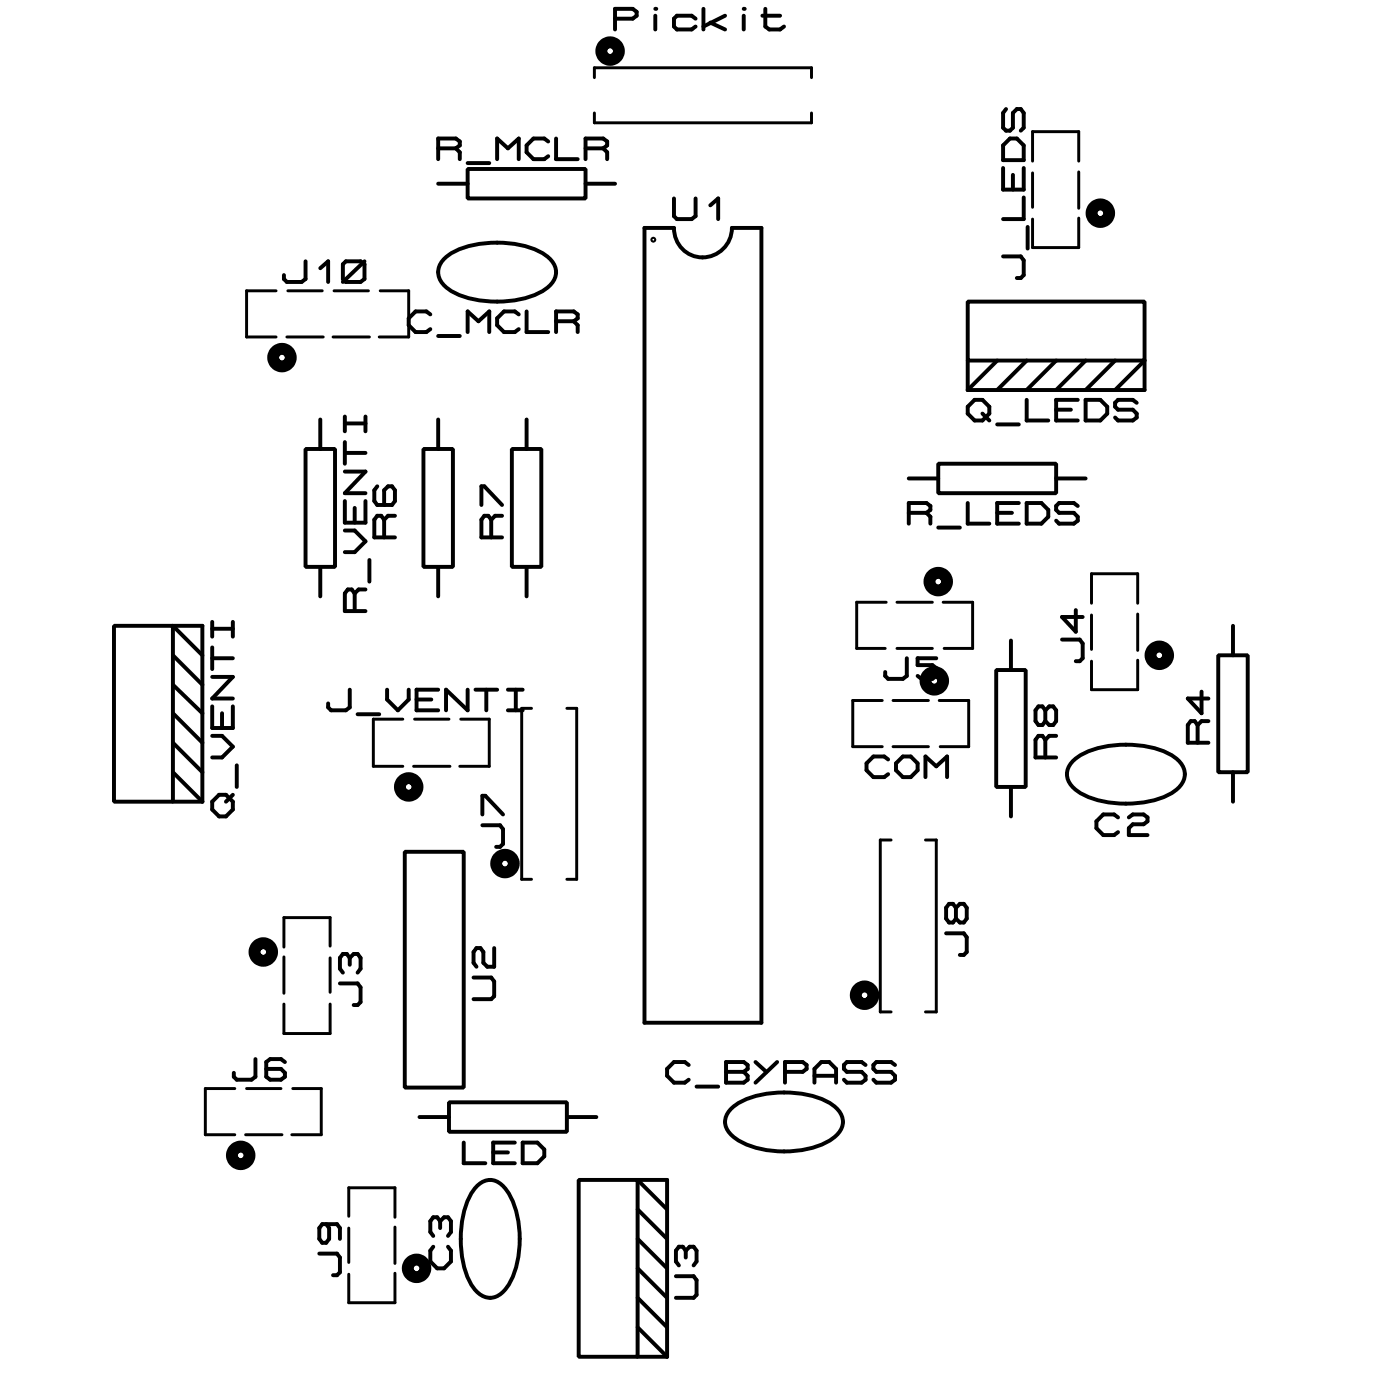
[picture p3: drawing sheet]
<svg xmlns="http://www.w3.org/2000/svg" width="60mm" height="60mm" viewBox="0 0 60 60" stroke-linecap="round" stroke-linejoin="round" font-family="sans-serif">
<g fill="none" stroke="#000" stroke-width=".17">
<path d="M13.2 19.3h1.2v5.1h-1.2zM13.2 11.3v.7l-.2 .1h-.6l-.2-.1v-.1M13.8 18.1v1.2M13.8 11.6l.3-.3v.8M14.8 11.4l.1-.1h.6l.2 .1v.6l-.2 .1h-.6l-.1-.1zM14.9 17.9v.7M14.9 19v1M14.9 19.5h.8M14.9 18.2h.8M15.7 11.3l-.9 .8M15.7 17.9v.7M18.2 19.3h1.3v5.1h-1.3z"/>
<path d="M18.5 13.5l-.1-.1h-.5l-.3 .3v.3l.3 .3h.5l.1-.1M18.9 7.9h1.3M18.9 18.1v1.2M18.9 6.4h.7M18.9 14.5h.9M19.2 11.1a4.2 4.2 0 0 1 4.4 0 .78 .78 0 0 1 0 1.3 4.2 4.2 0 0 1-4.4 0 .79 .79 0 0 1 0-1.3zM19.6 6.4l.2-.1v-.2l-.2-.1h-.7v.9M19.6 6.4l.2 .2v.3M20.2 7.3h5v1.3h-5zM20.2 7h.9M20.2 14.3v-.9l.4 .4 .5-.4v.9M21.4 6.9v-.9l.5 .4 .5-.4v.9"/>
<path d="M22.1 19.3h1.2v5.1h-1.2zM22.4 13.5l-.2-.1h-.5l-.3 .3v.3l.3 .3h.5l.2-.1M22.7 13.4v.9h.9M22.7 18.1v1.2M23.6 6.1l-.1-.1h-.5l-.3 .3v.3l.3 .3h.5l.1-.2M24 6v.9h.9M24 13.8h.7M24.7 13.8l.2-.1v-.2l-.2-.1h-.7v.9M24.7 13.8l.2 .2v.3M25.2 7.9h1.3M25.2 6.4h.8M26 6.4l.2-.1v-.2l-.2-.1h-.8v.9"/>
<path d="M26 6.4l.2 .2v.3M26.5 .8h.8l.1-.1v-.2l-.1-.1h-.8v.9M27.8 9.8h1.2a1.25 1.25 0 0 0 1.3 1.3 1.25 1.25 0 0 0 1.2-1.3h1.3v34.3h-5zM28.2 .4h.1M28.2 .7v.6M29 8.6v.7l.2 .1h.6l.2-.1v-.7M30 .8l-.2-.1h-.6l-.2 .1v.3l.2 .2h.6l.2-.2M30.3 .4v.9M30.6 8.8l.3-.2v.8M30.6 1l.6 .3M31.2 .7l-.9 .4M32 .4h.1"/>
<path d="M32 .7v.6M32.9 .7h.7M33 .4v.7l.1 .2h.5l.2-.2M40.4 20h5.1v1.3h-5.1zM41.7 13h7.6v2.5h-7.6zM41.7 15.5v1.3M41.7 16.8h7.6v-1.3l-1.3 1.3M42 17.2h.3l.3 .3v.3l-.3 .3h-.3l-.3-.3v-.3zM42.3 17.8l.3 .3M43 15.5l-1.3 1.3M43 18.3h.9M43.2 11h.8l.1 .2v.7l-.1 .1h-.2"/>
<path d="M43.2 7.2v1h.9v-1M43.3 4.7l-.1 .2v.6l.1 .1h.2l.1-.1v-.6l.2-.2h.2l.1 .2v.6l-.1 .1M43.5 6h.3l.3 .3v.6h-.9v-.6zM43.6 7.5v.7M44.1 8.5v.9h-.9M44.2 17.2v.9h1M44.2 15.5l-1.2 1.3M44.3 9.8v.9M45.5 15.5l-1.3 1.3M45.5 17.7h.6M46.4 17.2h-.9v.9h.9M46.8 15.5l-1.3 1.3"/>
<path d="M46.8 17.2h.6l.3 .3v.3l-.3 .3h-.6zM48 15.5l-1.2 1.3M49 17.4l-.2-.2h-.6l-.2 .2v.1l.2 .2h.6l.2 .1v.2l-.2 .1h-.6l-.2-.1M4.9 27h2.6v7.5h-2.6zM7.5 34.5h1.2M7.5 28.2l1.2 1.3M7.5 29.5l1.2 1.2M7.5 30.7l1.2 1.3M7.5 32l1.2 1.3M7.5 33.3l1.2 1.2M8.7 28.2l-1.2-1.2h1.2v7.5M9.1 28.4h.9"/>
<path d="M9.1 34.5l.3-.3h.3l.3 .3v.4l-.3 .3h-.3l-.3-.3zM9.1 26.8v.6M9.1 27.9v.9M9.1 30.4v1h.9v-1M9.1 31.7h.5l.4 .5-.4 .4h-.5M9.1 29.2h.9l-.9 .9h.9M9.1 27.1h.9M9.6 30.7v.7M10 26.8v.6M10 34.2l-.3 .3M10.2 33v.9M13.8 24.4v1.3"/>
<path d="M14.9 21.6v.9h.8v-.9M14.9 22.9h.4l.4 .4-.4 .5h-.4M14.9 20.3h.8l-.8 1h.8M15.1 29.7v.8l-.2 .1h-.6l-.2-.1v-.2M15.3 25.6l-.1-.2h-.2l-.1 .2v.7h.8M15.3 21.9v.6M15.3 25.6v.7M15.4 30.8h.9M15.7 25.4h-.2l-.2 .2M15.9 24.1v1M16.3 21l-.2 .1v.5l.2 .2h.6l.1-.2v-.5l-.1-.1h-.2l-.1 .1v.7M16.6 22.4l-.2-.2h-.1l-.2 .2v.8h.9"/>
<path d="M16.6 22.4v.8M16.7 29.7v.4l.4 .5 .5-.5v-.4M17 22.2h-.3l-.1 .2M17.4 36.7h2.6v10.2h-2.6zM17.9 30.1h.7M18.9 24.4v1.3M18.9 29.7h-1v.9h1M20.2 29.7v.9l-1-.9v.9M20.5 29.7h.9M20.7 21.8v-.8h.2l.7 .8M20.8 35.6h.7l.2 .1v.7l-.2 .1h-.1M20.8 35.1v-.8h.1l.8 .8"/>
<path d="M21 29.7v.9M21.2 22.4l-.2-.2h-.1l-.2 .2v.8h.9M21.2 22.4v.8M21.6 22.2h-.3l-.1 .2M21.9 30.6h.6M21.9 29.7h.6M22.2 29.7v.9M22.7 24.4v1.3M38.3 32.7l-.2-.1h-.5l-.3 .3v.3l.3 .3h.5l.2-.1M38.9 32.6h.3l.3 .3v.3l-.3 .3h-.3l-.3-.3v-.3zM39.1 28.4v.7l-.2 .2h-.6l-.2-.2v-.1M39.2 20.6h1.2"/>
<path d="M39.2 22.1h.7M39.9 33.5v-.9l.4 .4 .5-.4v.9M39.9 22.1l.2-.1v-.2l-.2-.1h-.7v.9M39.9 22.1l.2 .2v.3M40.3 28.4h-.8v.3h.7l.1 .1v.3l-.1 .2h-.5l-.2-.2M40.4 22.7h1M41.2 39.1l.2-.2h.1l.2 .2v.5l-.2 .2h-.1l-.2-.2M41.2 39.1l-.1-.2h-.2l-.1 .2v.5l.1 .2h.2l.1-.2M41.2 39.1v.5M41.7 21.7v.9h.9M42.9 28.9h1.3v5h-1.3zM43 22.1h.6"/>
<path d="M43.6 27.6v1.3M43.6 33.9v1.3M43.9 21.7h-.9v.9h.9M44.2 21.7h.7l.3 .3v.3l-.3 .3h-.7zM45 30.6l.2-.2h.2l.1 .2v.5l-.1 .1h-.2l-.2-.1M45 31.9l-.1-.2h-.2l-.1 .2v.7h.9M45 30.6l-.1-.2h-.2l-.1 .2v.5l.1 .1h.2l.1-.1M45 30.6v.5M45 31.9v.7M45.5 20.6h1.3M45.5 31.7h-.3l-.2 .2M45.8 27.6h.7l.2 .1v.7l-.2 .1h-.1"/>
<path d="M46.3 32.7a4.2 4.2 0 0 1 4.4 0 .79 .79 0 0 1 0 1.3 4.2 4.2 0 0 1-4.4 0 .78 .78 0 0 1 0-1.3zM46.4 26.3v.9l-.6-.6h.9M46.4 21.8l-.1-.1h-.7l-.1 .1v.2l.1 .1h.7l.1 .2v.1l-.1 .2h-.7l-.1-.2M48.2 35.2l-.2-.1h-.5l-.3 .3v.3l.3 .3h.5l.2-.1M48.6 35.2l.2-.1h.5l.1 .1v.2l-.1 .1h-.5l-.2 .2v.3h.8M51.6 31.2l-.1-.1h-.2l-.1 .1v.8h.9M51.6 31.2v.8M51.8 29.8v.9l-.6-.6h.9M52.1 31.1h-.3l-.2 .1M52.5 28.2h1.3v5.1h-1.3zM53.1 27v1.2M53.1 33.3v1.2"/>
<path d="M11 45.6v.8l-.2 .1h-.6l-.1-.1v-.2M12.3 45.8l-.2-.2h-.5l-.1 .2v.6l.1 .1h.5l.2-.1v-.2l-.2-.1h-.6M13.8 54h.7l.1 .2v.6l-.1 .1h-.1M14.1 52.7l.1 .2v.5l-.1 .2h-.2l-.1-.2v-.5l.1-.2h.6l.1 .2v.5M14.6 42.4h.8l.1 .1v.7l-.1 .1h-.2M15.1 41.3l-.2-.2h-.1l-.2 .2v.4l.2 .2M15.1 41.3v.3M15.1 41.3l.1-.2h.2l.1 .2v.4l-.1 .2M18.1 48.1h1.2M18.7 53.7l-.2 .2v.5l.3 .3h.3l.3-.3v-.5l-.1-.2M19 52.6l.1-.1h.2l.1 .1v.5l-.1 .2M19 52.6l-.2-.1h-.1l-.2 .1v.5l.2 .2"/>
<path d="M19 52.6v.3M19.3 47.5h5.1v1.3h-5.1zM20 49.2v.9h.9M20.4 42.1h.8l.1 .2v.6l-.1 .2h-.8M20.5 51.2a.76 .76 0 0 1 1.3 0 4.1 4.1 0 0 1 0 4.4 .77 .77 0 0 1-1.3 0 4.2 4.2 0 0 1 0-4.4zM21.3 49.7h.6M21.3 40.9v.8h-.3l-.2-.2v-.5l-.1-.1h-.2l-.1 .1v.5l.1 .2M22.2 49.2h-.9v.9h.9M22.5 49.2h.7l.3 .3v.3l-.3 .3h-.7zM24.4 48.1h1.3M24.9 50.8h2.6v7.7h-2.6zM27.5 58.5h1.2"/>
<path d="M27.5 52.1l1.2 1.3M27.5 53.4l1.2 1.3M27.5 54.7l1.2 1.2M27.5 55.9l1.2 1.3M27.5 57.2l1.2 1.3M28.7 52.1l-1.2-1.3h1.2v7.7M29.1 55h.8l.1 .2v.6l-.1 .1h-.8M29.5 53.9l.2-.2h.2l.1 .2v.5l-.1 .1M29.5 53.9l-.1-.2h-.1l-.2 .2v.5l.2 .1M29.5 53.9v.3M29.7 45.9l-.2-.1h-.5l-.3 .3v.3l.3 .3h.5l.2-.2M30 46.8h.9"/>
<path d="M31.3 45.8h.7l.2 .1v.2l-.2 .1 .2 .2v.1l-.2 .2h-.7zM31.3 46.2h.7M31.6 47.7a4.2 4.2 0 0 1 4.4 0 .77 .77 0 0 1 0 1.3 4.1 4.1 0 0 1-4.4 0 .76 .76 0 0 1 0-1.3zM32.6 45.8l.4 .4M33.5 45.8l-.9 .9M33.8 46.2h.8l.2-.1v-.2l-.2-.1h-.8v.9M35.1 46.7v-.6l.3-.3h.3l.3 .3v.6M35.1 46.4h.9M37.3 45.9l-.2-.1h-.6l-.1 .1v.2l.1 .1h.6l.2 .2v.1l-.2 .2h-.6l-.1-.2M38.6 45.9l-.2-.1h-.6l-.2 .1v.2l.2 .1h.6l.2 .2v.1l-.2 .2h-.6l-.2-.2M40.8 40.2h.7l.2 .2v.6l-.2 .1h-.1"/>
<circle cx="28.2" cy="10.3" r=".04"/>
</g>
<g fill="none" stroke="#000" stroke-width=".51">
<circle cx="12.1" cy="15.4" r=".38"/>
<circle cx="26.3" cy="2.2" r=".38"/>
<circle cx="47.4" cy="9.2" r=".38"/>
<circle cx="17.6" cy="33.9" r=".38"/>
<circle cx="21.8" cy="37.2" r=".38"/>
<circle cx="40.3" cy="29.3" r=".38"/>
<circle cx="40.4" cy="25.1" r=".38"/>
<circle cx="50" cy="28.2" r=".38"/>
<circle cx="10.4" cy="49.8" r=".38"/>
<circle cx="11.3" cy="41" r=".38"/>
<circle cx="17.9" cy="54.7" r=".38"/>
<circle cx="37.3" cy="42.9" r=".38"/>
</g>
<g fill="none" stroke="#000" stroke-width=".13">
<path d="M11.9 12.5h-1.3v2h1.3M12.4 14.5h1.5M12.4 12.5h1.5M14.4 14.5h1.5M14.4 12.5h1.5M16.4 12.5h1.2v2h-1.3M25.6 3.3v-.4h9.4v.4M25.6 4.9v.4h9.4v-.4M44.5 6.9v-1.2h2v1.2M44.5 7.5v1.4M46.5 7.4v1.6M46.5 9.4v1.3h-2v-1.3"/>
<path d="M17.4 31h-1.3v2h1.3M17.8 33h1.6M17.9 31h1.4M19.9 31h1.2v2h-1.3M22.9 30.5h-.4v7.4h.4M24.4 30.5h.4v7.4h-.4M38 30.2h-1.3v2h1.3M38.2 26h-1.3v1.9h1.2M38.4 36.2h-.5v7.4h.5M38.5 30.2h1.5M38.5 32.2h1.5M38.7 26h1.5"/>
<path d="M38.7 27.9h1.5M39.9 36.2h.4v7.4h-.4M40.5 30.2h1.2v2h-1.2M40.6 26h1.3v1.9h-1.2M47 26v-1.3h2v1.3M47 26.5v1.5M49 26.5v1.5M49 28.4v1.3h-2v-1.2M10.1 46.9h-1.3v2h1.3M10.6 48.9h1.5M10.6 46.9h1.5M12.2 41.2v1.6"/>
<path d="M12.2 43.3v1.2h2v-1.2M12.6 46.9h1.2v2h-1.2M14.2 40.8v-1.3h-2v1.3M14.2 41.3v1.5M15 52.4v-1.2h2v1.3M15 52.9v1.5M17 52.9v1.5M17 54.9v1.2h-2v-1.2"/>
</g>
</svg>
